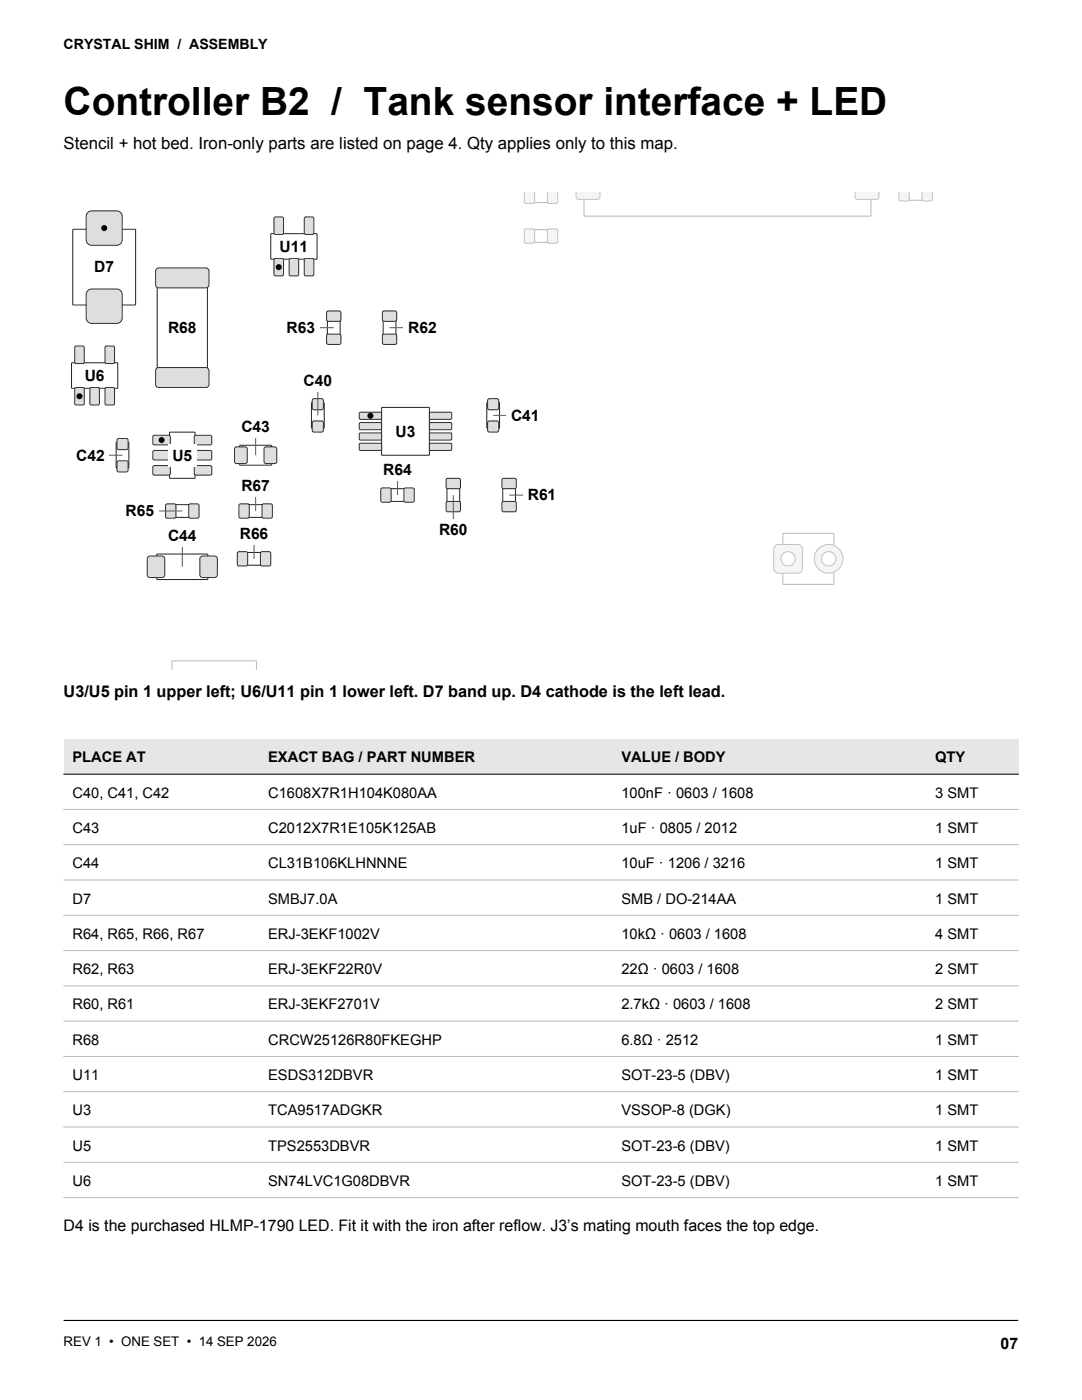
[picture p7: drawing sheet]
<svg xmlns="http://www.w3.org/2000/svg" width="216mm" height="279mm" viewBox="0 0 216 279" stroke-linecap="round" stroke-linejoin="round" font-family="sans-serif">
<defs><g id="words">
<text font-size="7.8" x="12.7" y="22.9">Controller B2 / Tank sensor interface + LED</text>
<text font-size="3.4" x="12.7" y="29.8">Stencil + hot bed. Iron-only parts are listed on page 4. Qty applies only to this map.</text>
<g font-size="3.2">
<text x="12.7" y="139.1">U3/U5 pin 1 upper left; U6/U11 pin 1 lower left. D7 band up. D4 cathode is the left lead.</text>
<text x="12.7" y="245.7">D4 is the purchased HLMP-1790 LED. Fit it with the iron after reflow. J3’s mating mouth faces the top edge.</text>
<text x="199.7" y="269.2">07</text>
</g>
<g font-size="3.1">
<text x="55.8" y="50.2">U11</text>
<text x="18.8" y="54.4">D7</text>
<text x="33.5" y="66.5">R68</text>
<text x="57.2" y="66.5">R63</text>
<text x="81.5" y="66.5">R62</text>
<text x="16.9" y="76">U6</text>
<text x="60.6" y="76.9">C40</text>
<text x="102" y="84">C41</text>
<text x="48.2" y="86.2">C43</text>
<text x="78.9" y="87.1">U3</text>
<text x="15.2" y="91.9">C42</text>
<text x="34.4" y="91.9">U5</text>
<text x="76.5" y="94.8">R64</text>
<text x="48.2" y="97.9">R67</text>
<text x="105.3" y="99.9">R61</text>
<text x="25" y="103">R65</text>
<text x="33.5" y="108">C44</text>
<text x="47.8" y="107.5">R66</text>
<text x="87.6" y="106.9">R60</text>
</g>
<g font-size="2.9">
<text x="14.5" y="152.2">PLACE AT</text>
<text x="53.5" y="152.2">EXACT BAG / PART NUMBER</text>
<text x="124" y="152.2">VALUE / BODY</text>
<text x="186.6" y="152.2">QTY</text>
<text x="14.5" y="159.2">C40, C41, C42</text>
<text x="53.5" y="159.2">C1608X7R1H104K080AA</text>
<text x="124" y="159.2">100nF · 0603 / 1608</text>
<text x="186.6" y="159.2">3 SMT</text>
<text x="14.5" y="166.2">C43</text>
<text x="53.5" y="166.2">C2012X7R1E105K125AB</text>
<text x="124" y="166.2">1uF · 0805 / 2012</text>
<text x="186.6" y="166.2">1 SMT</text>
<text x="14.5" y="173.3">C44</text>
<text x="53.5" y="173.3">CL31B106KLHNNNE</text>
<text x="124" y="173.3">10uF · 1206 / 3216</text>
<text x="186.6" y="173.3">1 SMT</text>
<text x="14.5" y="180.3">D7</text>
<text x="53.5" y="180.3">SMBJ7.0A</text>
<text x="124" y="180.3">SMB / DO-214AA</text>
<text x="186.6" y="180.3">1 SMT</text>
<text x="14.5" y="187.4">R64, R65, R66, R67</text>
<text x="53.5" y="187.4">ERJ-3EKF1002V</text>
<text x="124" y="187.4">10kΩ · 0603 / 1608</text>
<text x="186.6" y="187.4">4 SMT</text>
<text x="14.5" y="194.4">R62, R63</text>
<text x="53.5" y="194.4">ERJ-3EKF22R0V</text>
<text x="124" y="194.4">22Ω · 0603 / 1608</text>
<text x="186.6" y="194.4">2 SMT</text>
<text x="14.5" y="201.4">R60, R61</text>
<text x="53.5" y="201.4">ERJ-3EKF2701V</text>
<text x="124" y="201.4">2.7kΩ · 0603 / 1608</text>
<text x="186.6" y="201.4">2 SMT</text>
<text x="14.5" y="208.5">R68</text>
<text x="53.5" y="208.5">CRCW25126R80FKEGHP</text>
<text x="124" y="208.5">6.8Ω · 2512</text>
<text x="186.6" y="208.5">1 SMT</text>
<text x="14.5" y="215.5">U11</text>
<text x="53.5" y="215.5">ESDS312DBVR</text>
<text x="124" y="215.5">SOT-23-5 (DBV)</text>
<text x="186.6" y="215.5">1 SMT</text>
<text x="14.5" y="222.6">U3</text>
<text x="53.5" y="222.6">TCA9517ADGKR</text>
<text x="124" y="222.6">VSSOP-8 (DGK)</text>
<text x="186.6" y="222.6">1 SMT</text>
<text x="14.5" y="229.6">U5</text>
<text x="53.5" y="229.6">TPS2553DBVR</text>
<text x="124" y="229.6">SOT-23-6 (DBV)</text>
<text x="186.6" y="229.6">1 SMT</text>
<text x="14.5" y="236.7">U6</text>
<text x="53.5" y="236.7">SN74LVC1G08DBVR</text>
<text x="124" y="236.7">SOT-23-5 (DBV)</text>
<text x="186.6" y="236.7">1 SMT</text>
</g>
<text font-size="2.8" x="12.7" y="9.9">CRYSTAL SHIM / ASSEMBLY</text>
<text font-size="2.6" x="12.7" y="268.6">REV 1 • ONE SET • 14 SEP 2026</text>
</g></defs>
<path d="M12.7 263.5h190.5" fill="none" stroke="#000" stroke-width=".23"/>
<path d="M62.1 80.4h2.6v5h-2.6z" fill="none" stroke="#242424" stroke-width=".2"/>
<g fill="#dedede" stroke="#2e2e2e" stroke-width=".2">
<path d="M62.4 84.2l.3-.2 1.7 .1 .1 .3v1.7l-.3 .1h-1.7l-.2-.3z" fill-rule="evenodd"/>
<path d="M62.5 79.6h1.7l.3 .1v1.7l-.1 .3-1.7 .1-.3-.2-.1-1.7z" fill-rule="evenodd"/>
</g>
<path d="M97.1 80.4h2.6v5h-2.6z" fill="none" stroke="#242424" stroke-width=".2"/>
<g fill="#dedede" stroke="#2e2e2e" stroke-width=".2">
<path d="M97.3 84.2l.4-.2 1.6 .1 .2 .3v1.7l-.3 .1h-1.7l-.2-.3z" fill-rule="evenodd"/>
<path d="M97.3 79.7l.4-.1h1.6l.2 .3v1.7l-.3 .2-1.7-.1-.2-.3z" fill-rule="evenodd"/>
</g>
<path d="M23.2 88.3h2.5v5.1h-2.5z" fill="none" stroke="#242424" stroke-width=".2"/>
<g fill="#dedede" stroke="#2e2e2e" stroke-width=".2">
<path d="M23.4 92.1l.3-.1h1.7l.2 .3-.1 1.7-.3 .2-1.7-.1-.2-.3z" fill-rule="evenodd"/>
<path d="M23.4 87.7l.3-.2 1.7 .1 .2 .3-.1 1.7-.3 .1h-1.7l-.2-.3z" fill-rule="evenodd"/>
</g>
<path d="M47.8 88.9h6.4v3.9h-6.4z" fill="none" stroke="#242424" stroke-width=".2"/>
<g fill="#dedede" stroke="#2e2e2e" stroke-width=".2">
<path d="M46.9 89.4l.3-.2h1.7l.4 .2v2.7l-.2 .4h-1.9l-.3-.2z" fill-rule="evenodd"/>
<path d="M52.7 89.4l.4-.2h1.7l.4 .2v2.7l-.2 .4h-1.9l-.4-.2z" fill-rule="evenodd"/>
</g>
<path d="M31.3 110.6h10.2v5.1h-10.2z" fill="none" stroke="#242424" stroke-width=".2"/>
<g fill="#dedede" stroke="#2e2e2e" stroke-width=".2">
<path d="M29.7 111h2.6l.5 .2 .1 3.5-.3 .5-2.7 .1-.4-.3-.1-3.5z" fill-rule="evenodd"/>
<path d="M40.2 111h2.6l.5 .2 .1 3.5-.3 .5-2.7 .1-.4-.3-.1-3.5z" fill-rule="evenodd"/>
</g>
<path d="M156.2 106.4h10.2v10.2h-10.2z" fill="none" stroke="#b8b8b8" stroke-width=".2"/>
<path d="M154.7 108.9l.6-.2h3.9a.92 .92 0 0 1 .9 .9v3.9a.92 .92 0 0 1-.9 .9h-3.9a.92 .92 0 0 1-.9-.9v-3.9z" fill-rule="evenodd" fill="#f5f5f5" stroke="#c2c2c2" stroke-width=".2"/>
<circle cx="157.3" cy="111.5" r="1.43" fill="#fff" stroke="#c2c2c2" stroke-width=".2"/>
<circle cx="165.3" cy="111.5" r="2.86" fill="#f5f5f5" stroke="#c2c2c2" stroke-width=".2"/>
<circle cx="165.3" cy="111.5" r="1.43" fill="#fff" stroke="#c2c2c2" stroke-width=".2"/>
<path d="M14.5 45.8h12.6v15.1h-12.6z" fill="none" stroke="#242424" stroke-width=".2"/>
<g fill="#dedede" stroke="#2e2e2e" stroke-width=".2">
<path d="M17.6 42.3l.7-.2h5a1.1 1.1 0 0 1 1.1 1.1v4.7a1.1 1.1 0 0 1-1.1 1.1h-5a1.1 1.1 0 0 1-1.1-1.1v-4.7l.1-.4z" fill-rule="evenodd"/>
<path d="M17.6 57.9l.7-.2h5a1.1 1.1 0 0 1 1.1 1.1v4.6a1.1 1.1 0 0 1-1.1 1.1h-5a1.1 1.1 0 0 1-1.1-1.1v-4.6l.1-.4z" fill-rule="evenodd"/>
</g>
<circle cx="20.8" cy="45.5" r=".6" fill="#000"/>
<path d="M105.4 38.4v2h5.1v-2M34.3 133.8v-1.9h16.9v1.9" fill="none" stroke="#b8b8b8" stroke-width=".2"/>
<g fill="#f5f5f5" stroke="#c2c2c2" stroke-width=".2">
<path d="M104.6 38.4h2.1v1.9l-.2 .2-1.6 .1-.2-.2z" fill-rule="evenodd"/>
<path d="M109.2 38.4h2.1v1.9l-.2 .2-1.5 .1-.3-.2z" fill-rule="evenodd"/>
</g>
<path d="M105.4 45.8h5.1v2.6h-5.1z" fill="none" stroke="#b8b8b8" stroke-width=".2"/>
<g fill="#f5f5f5" stroke="#c2c2c2" stroke-width=".2">
<path d="M104.8 45.7h1.5l.3 .1 .1 2.4-.2 .3h-1.6l-.2-.1-.1-2.4z" fill-rule="evenodd"/>
<path d="M109.4 45.7h1.6l.2 .1 .1 2.4-.2 .3h-1.5l-.3-.1-.1-2.4z" fill-rule="evenodd"/>
</g>
<path d="M180.2 38.4v1.6h5v-1.6" fill="none" stroke="#b8b8b8" stroke-width=".2"/>
<g fill="#f5f5f5" stroke="#c2c2c2" stroke-width=".2">
<path d="M184 38.4h2v1.5l-.3 .2h-1.6l-.1-.3z" fill-rule="evenodd"/>
<path d="M179.4 38.4h2v1.5l-.3 .2h-1.6l-.1-.3z" fill-rule="evenodd"/>
</g>
<path d="M89.2 96.3h2.5v5h-2.5z" fill="none" stroke="#242424" stroke-width=".2"/>
<g fill="#dedede" stroke="#2e2e2e" stroke-width=".2">
<path d="M89.1 100.2l.3-.1h2.3l.2 .3-.1 1.6-.2 .1h-2.4l-.2-.3z" fill-rule="evenodd"/>
<path d="M89.1 95.6l.3-.1h2.3l.2 .3-.1 1.6-.2 .1h-2.4l-.2-.3z" fill-rule="evenodd"/>
</g>
<path d="M100.3 96.3h2.6v5h-2.6z" fill="none" stroke="#242424" stroke-width=".2"/>
<g fill="#dedede" stroke="#2e2e2e" stroke-width=".2">
<path d="M100.2 100.2l.3-.1h2.4l.1 .3v1.6l-.3 .1h-2.4l-.1-.3z" fill-rule="evenodd"/>
<path d="M100.2 95.6l.3-.1h2.4l.1 .3v1.6l-.3 .1h-2.4l-.1-.3z" fill-rule="evenodd"/>
</g>
<path d="M76.5 62.9h2.5v5h-2.5z" fill="none" stroke="#242424" stroke-width=".2"/>
<g fill="#dedede" stroke="#2e2e2e" stroke-width=".2">
<path d="M76.3 66.8l.3-.1h2.4l.2 .3-.1 1.6-.3 .1h-2.3l-.2-.3z" fill-rule="evenodd"/>
<path d="M76.3 62.2l.3-.1h2.4l.2 .3-.1 1.6-.3 .1h-2.3l-.2-.3z" fill-rule="evenodd"/>
</g>
<path d="M65.3 62.9h2.6v5h-2.6z" fill="none" stroke="#242424" stroke-width=".2"/>
<g fill="#dedede" stroke="#2e2e2e" stroke-width=".2">
<path d="M65.2 66.8l.3-.1h2.4l.1 .3v1.6l-.3 .1h-2.4l-.1-.3z" fill-rule="evenodd"/>
<path d="M65.2 62.2l.3-.1h2.4l.1 .3v1.6l-.3 .1h-2.4l-.1-.3z" fill-rule="evenodd"/>
</g>
<path d="M76.8 97.5h5.1v2.6h-5.1z" fill="none" stroke="#242424" stroke-width=".2"/>
<g fill="#dedede" stroke="#2e2e2e" stroke-width=".2">
<path d="M76.1 97.4h1.6l.3 .1v2.4l-.1 .3h-1.6l-.3-.1v-2.4z" fill-rule="evenodd"/>
<path d="M80.8 97.4h1.5l.3 .1 .1 2.4-.2 .3h-1.6l-.3-.1v-2.4z" fill-rule="evenodd"/>
</g>
<path d="M33.8 100.7h5.1v2.6h-5.1z" fill="none" stroke="#242424" stroke-width=".2"/>
<g fill="#dedede" stroke="#2e2e2e" stroke-width=".2">
<path d="M33.2 100.6h1.6l.3 .1v2.4l-.2 .3h-1.5l-.3-.1-.1-2.4z" fill-rule="evenodd"/>
<path d="M37.8 100.6h1.6l.3 .1v2.4l-.1 .3h-1.6l-.3-.1v-2.4z" fill-rule="evenodd"/>
</g>
<path d="M48.1 110.3h5.1v2.5h-5.1z" fill="none" stroke="#242424" stroke-width=".2"/>
<g fill="#dedede" stroke="#2e2e2e" stroke-width=".2">
<path d="M47.5 110.1h1.6l.3 .2v2.3l-.1 .3-1.6 .1-.3-.2v-2.4z" fill-rule="evenodd"/>
<path d="M52.1 110.1h1.6l.3 .2v2.3l-.1 .3-1.6 .1-.3-.2v-2.4z" fill-rule="evenodd"/>
</g>
<path d="M48.5 100.7h5.1v2.6h-5.1z" fill="none" stroke="#242424" stroke-width=".2"/>
<g fill="#dedede" stroke="#2e2e2e" stroke-width=".2">
<path d="M47.8 100.6h1.6l.3 .1v2.4l-.1 .3h-1.6l-.3-.1v-2.4z" fill-rule="evenodd"/>
<path d="M52.4 100.6h1.6l.3 .1 .1 2.4-.2 .3h-1.6l-.3-.1v-2.4z" fill-rule="evenodd"/>
</g>
<path d="M31.4 55.4h10v20h-10z" fill="none" stroke="#242424" stroke-width=".2"/>
<g fill="#dedede" stroke="#2e2e2e" stroke-width=".2">
<path d="M31.2 73.5l.5-.1h9.4a.64 .64 0 0 1 .6 .6v2.7a.64 .64 0 0 1-.6 .6h-9.4a.64 .64 0 0 1-.7-.6v-2.7z" fill-rule="evenodd"/>
<path d="M31.2 53.7l.5-.2h9.4a.64 .64 0 0 1 .6 .6v2.7a.64 .64 0 0 1-.6 .6h-9.4a.64 .64 0 0 1-.7-.6v-2.7z" fill-rule="evenodd"/>
</g>
<path d="M116.5 38.4v4.7h57.3v-4.7" fill="none" stroke="#b8b8b8" stroke-width=".2"/>
<g fill="#f5f5f5" stroke="#c2c2c2" stroke-width=".2">
<path d="M114.9 38.4h4.8v.9v.3l-.4 .2h-3.9l-.4-.2z" fill-rule="evenodd"/>
<path d="M170.6 38.4h4.8v.9l-.1 .3-.4 .2h-3.8l-.4-.2z" fill-rule="evenodd"/>
</g>
<path d="M54 46.6h9.3v5.1h-9.3z" fill="none" stroke="#242424" stroke-width=".2"/>
<g fill="#dedede" stroke="#2e2e2e" stroke-width=".2">
<path d="M54.7 51.7l.3-.1h1.3l.2 .1 .1 3.1-.2 .2-1.4 .1-.3-.2z" fill-rule="evenodd"/>
<path d="M57.7 51.7l.3-.1h1.3l.3 .1v3.1l-.2 .2-1.4 .1-.3-.2z" fill-rule="evenodd"/>
<path d="M60.8 51.7l.2-.1h1.3l.3 .1v3.1l-.1 .2-1.5 .1-.2-.2z" fill-rule="evenodd"/>
<path d="M60.8 43.4l.2-.1h1.3l.3 .1v3.1l-.1 .3h-1.5l-.2-.2z" fill-rule="evenodd"/>
<path d="M54.7 43.4l.3-.1h1.3l.2 .1 .1 3.1-.2 .3h-1.4l-.3-.2z" fill-rule="evenodd"/>
</g>
<circle cx="55.6" cy="53.3" r=".6" fill="#000"/>
<path d="M76.1 81.3h9.6v9.5h-9.6z" fill="none" stroke="#242424" stroke-width=".2"/>
<g fill="#dedede" stroke="#2e2e2e" stroke-width=".2">
<path d="M71.8 82.3h4.1l.2 .2v1l-.2 .2h-4l-.2-.2z" fill-rule="evenodd"/>
<path d="M71.8 84.4l4.1-.1 .2 .3v.9l-.2 .3h-4l-.2-.3z" fill-rule="evenodd"/>
<path d="M71.8 86.5l4.1-.1 .2 .2v1l-.2 .2h-4l-.2-.2z" fill-rule="evenodd"/>
<path d="M71.8 88.5h4.1l.2 .2v1l-.2 .2h-4l-.2-.2z" fill-rule="evenodd"/>
<path d="M85.8 88.5h4.1l.2 .2v1l-.2 .2h-4l-.2-.2z" fill-rule="evenodd"/>
<path d="M85.8 86.5l4.1-.1 .2 .2v1l-.2 .2h-4l-.2-.2z" fill-rule="evenodd"/>
<path d="M85.8 84.4l4.1-.1 .2 .3v.9l-.2 .3h-4l-.2-.3z" fill-rule="evenodd"/>
<path d="M85.8 82.3h4.1l.2 .2v1l-.2 .2h-4l-.2-.2z" fill-rule="evenodd"/>
</g>
<circle cx="73.9" cy="83" r=".6" fill="#000"/>
<path d="M33.8 86.2h5.1v9.3h-5.1z" fill="none" stroke="#242424" stroke-width=".2"/>
<g fill="#dedede" stroke="#2e2e2e" stroke-width=".2">
<path d="M30.6 86.9h3.2l.2 .3v1.4l-.3 .2-3.1-.1-.1-.2v-1.3z" fill-rule="evenodd"/>
<path d="M30.6 89.9h3.2l.2 .3v1.5l-.3 .1h-3.1l-.1-.3v-1.3z" fill-rule="evenodd"/>
<path d="M30.6 93h3.2l.2 .2v1.5l-.3 .1h-3.1l-.1-.3v-1.3z" fill-rule="evenodd"/>
<path d="M38.9 93h3.2l.2 .2-.1 1.5-.2 .1h-3.1l-.1-.3v-1.3z" fill-rule="evenodd"/>
<path d="M38.9 89.9h3.2l.2 .3-.1 1.5-.2 .1h-3.1l-.1-.3v-1.3z" fill-rule="evenodd"/>
<path d="M38.9 86.9h3.2l.2 .3-.1 1.4-.2 .2-3.1-.1-.1-.2v-1.3z" fill-rule="evenodd"/>
</g>
<circle cx="32.2" cy="87.8" r=".6" fill="#000"/>
<path d="M14.3 72.4h9.2v5.1h-9.2z" fill="none" stroke="#242424" stroke-width=".2"/>
<g fill="#dedede" stroke="#2e2e2e" stroke-width=".2">
<path d="M14.9 77.5l.3-.2h1.3l.3 .2v3l-.1 .3h-1.5l-.3-.1z" fill-rule="evenodd"/>
<path d="M18 77.5l.2-.2h1.3l.3 .2v3l-.1 .3h-1.5l-.2-.1z" fill-rule="evenodd"/>
<path d="M21 77.5l.3-.2h1.3l.2 .2 .1 3-.2 .3h-1.4l-.3-.1z" fill-rule="evenodd"/>
<path d="M21 69.2l.3-.1h1.3l.2 .1 .1 3.1-.2 .2-1.4 .1-.3-.2z" fill-rule="evenodd"/>
<path d="M14.9 69.2l.3-.1h1.3l.3 .1v3.1l-.1 .2-1.5 .1-.3-.2z" fill-rule="evenodd"/>
</g>
<circle cx="15.9" cy="79.1" r=".6" fill="#000"/>
<path d="M78 83.8h5.8v4.5h-5.8z" fill-rule="evenodd" fill="#fff"/>
<path d="M36.4 106.9v6.2" fill="none" stroke="#595959" stroke-width=".2"/>
<g fill="#fff">
<path d="M32.6 104.6h7.5v4.6h-7.5z" fill-rule="evenodd"/>
<path d="M17.9 51.1h5.8v4.5h-5.8z" fill-rule="evenodd"/>
<path d="M33.5 88.6h5.7v4.5h-5.7z" fill-rule="evenodd"/>
<path d="M32.6 63.1h7.5v4.6h-7.5z" fill-rule="evenodd"/>
<path d="M54.9 46.9h7.5v4.5h-7.5z" fill-rule="evenodd"/>
<path d="M16 72.7h5.7v4.5h-5.7z" fill-rule="evenodd"/>
</g>
<path d="M51 85.2v5.6" fill="none" stroke="#595959" stroke-width=".2"/>
<path d="M47.3 82.9h7.4v4.6h-7.4z" fill-rule="evenodd" fill="#fff"/>
<path d="M51 96.9v5.1" fill="none" stroke="#595959" stroke-width=".2"/>
<path d="M47.3 94.6h7.4v4.5h-7.4z" fill-rule="evenodd" fill="#fff"/>
<path d="M79.3 93.7v5.1" fill="none" stroke="#595959" stroke-width=".2"/>
<path d="M75.6 91.4h7.5v4.6h-7.5z" fill-rule="evenodd" fill="#fff"/>
<path d="M50.7 106.4v5.1" fill="none" stroke="#595959" stroke-width=".2"/>
<path d="M47 104.2h7.4v4.5h-7.4z" fill-rule="evenodd" fill="#fff"/>
<path d="M27.9 102h8.5" fill="none" stroke="#595959" stroke-width=".2"/>
<path d="M24.2 99.7h7.4v4.5h-7.4z" fill-rule="evenodd" fill="#fff"/>
<path d="M90.5 98.8v7" fill="none" stroke="#595959" stroke-width=".2"/>
<path d="M86.7 103.6h7.5v4.5h-7.5z" fill-rule="evenodd" fill="#fff"/>
<path d="M101.6 98.8h6.6" fill="none" stroke="#595959" stroke-width=".2"/>
<path d="M104.4 96.5h7.5v4.6h-7.5z" fill-rule="evenodd" fill="#fff"/>
<path d="M77.7 65.4h6.6" fill="none" stroke="#595959" stroke-width=".2"/>
<path d="M80.6 63.1h7.4v4.6h-7.4z" fill-rule="evenodd" fill="#fff"/>
<path d="M60 65.4h6.6" fill="none" stroke="#595959" stroke-width=".2"/>
<path d="M56.3 63.1h7.5v4.6h-7.5z" fill-rule="evenodd" fill="#fff"/>
<path d="M98.4 82.9h6.4" fill="none" stroke="#595959" stroke-width=".2"/>
<path d="M101.1 80.6h7.4v4.6h-7.4z" fill-rule="evenodd" fill="#fff"/>
<path d="M63.4 75.9v7" fill="none" stroke="#595959" stroke-width=".2"/>
<path d="M59.7 73.6h7.4v4.5h-7.4z" fill-rule="evenodd" fill="#fff"/>
<path d="M18 90.8h6.4" fill="none" stroke="#595959" stroke-width=".2"/>
<path d="M14.3 88.6h7.5v4.5h-7.5z" fill-rule="evenodd" fill="#fff"/>
<path d="M12.7 147.5h190.5v7h-190.5z" fill-rule="evenodd" fill="#e6e6e6"/>
<path d="M12.7 154.5h190.5" fill="none" stroke="#000" stroke-width=".21"/>
<path d="M12.7 161.5h190.5M12.7 168.6h190.5M12.7 175.6h190.5M12.7 182.7h190.5M12.7 189.7h190.5M12.7 196.8h190.5M12.7 203.8h190.5M12.7 210.8h190.5M12.7 217.9h190.5M12.7 224.9h190.5M12.7 232h190.5M12.7 239h190.5" fill="none" stroke="#b8b8b8" stroke-width=".2"/>
<use href="#words"/>
</svg>
